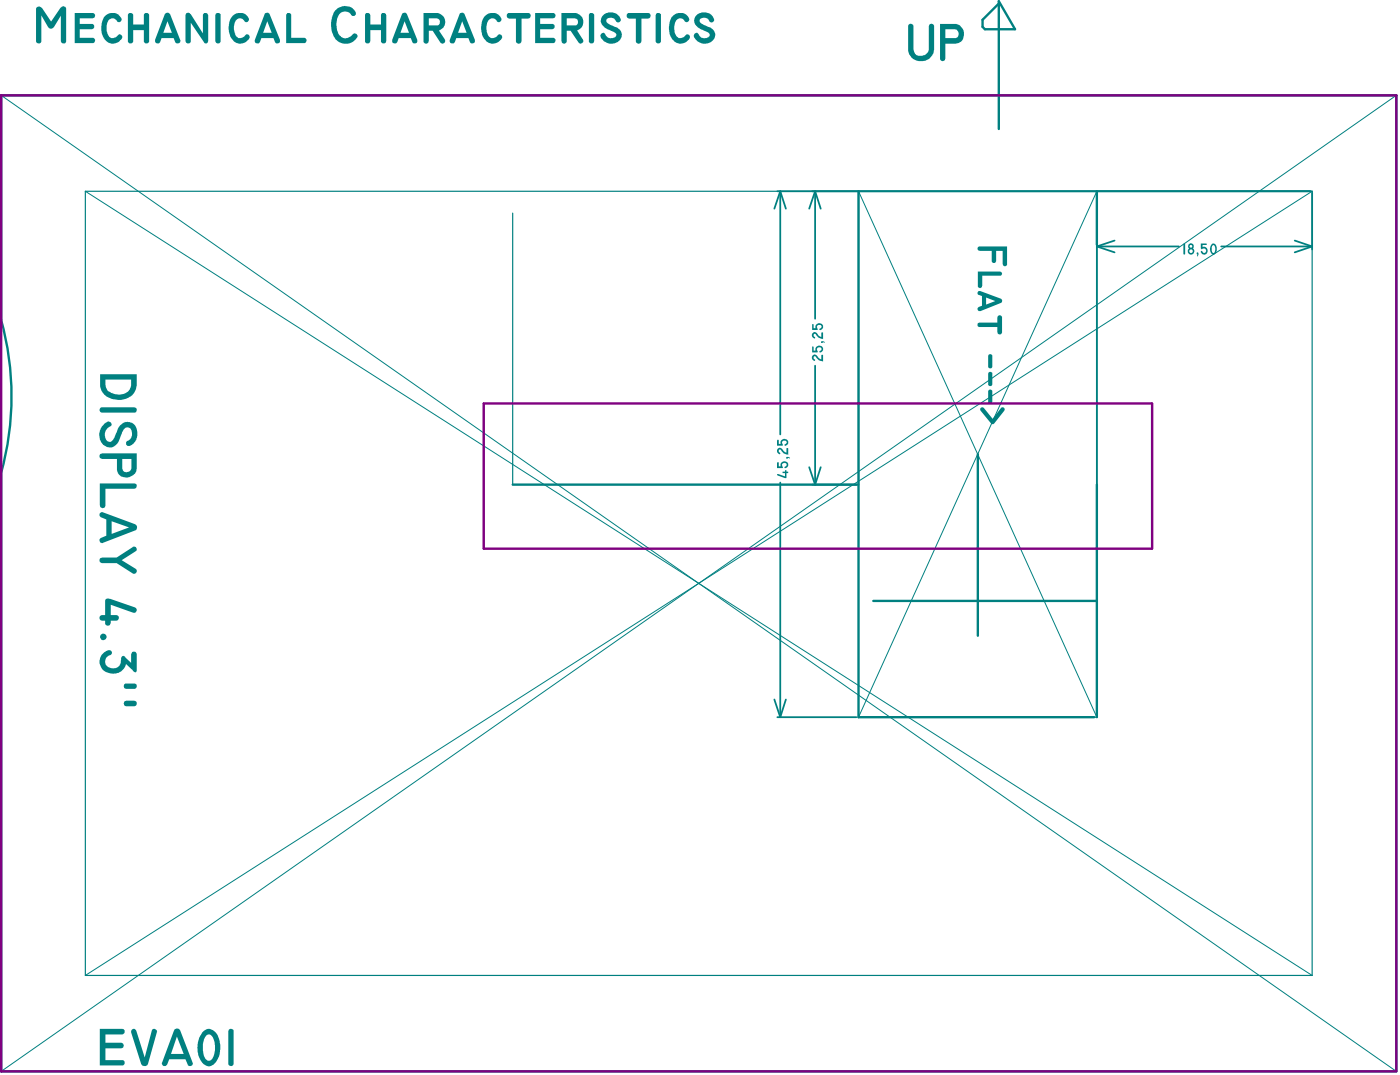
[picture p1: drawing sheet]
<svg xmlns="http://www.w3.org/2000/svg" width="200mm" height="154mm" viewBox="0 0 200 154" stroke-linecap="round" stroke-linejoin="round" font-family="sans-serif">
<path d="M69.2 57.7h95.7v20.8h-95.7z" fill="none" stroke="#808080" stroke-width=".14"/>
<g fill="none" stroke="#008080" stroke-width=".25">
<path d="M111.3 27.4h76.3M111.7 27.4l.8 2.5M111.7 27.4v34.8M111.7 27.4l-.9 2.5M116.7 27.4l-.9 2.5M116.7 27.4v18.2M116.7 27.4l.8 2.5M157 34.8v34.5M157 35.3l2.5 .8M157 35.3h11.7M159.5 34.4l-2.5 .9M174.8 35.3h13"/>
<path d="M185.3 34.4l2.5 .9M187.8 27.6v8.1M187.8 35.3l-2.5 .8M116.7 52.3v17M111.7 69v33.6M115.8 66.9l.9 2.4M116.2 69.3h6.7M117.5 66.9l-.8 2.4M110.8 100.1l.9 2.5M111.3 102.6h11.3M112.5 100.1l-.8 2.5"/>
</g>
<path d="M143 .5l-2.4 2.3v1l.4 .4h4.3l-2.3-4v18.3M122.9 27.4v75.2h33.7M157 27.4v7.6M.2 45.7v-32.1h199.7v139.7h-199.7v-85.6M73.4 69.3h49.2M140 65v26M157 69.3v33.3M125 86h32" fill="none" stroke="#008080" stroke-width=".34"/>
<path d="M12.2 27.4h175.6v112.2h-175.6zM73.4 30.5v38.8M122.9 27.4v41.9M157 27.4v58.6M156.6 102.6h.4" fill="none" stroke="#008080" stroke-width=".17"/>
<path d="M.2 13.6l199.7 139.7M199.9 13.6l-199.7 139.7M12.2 27.4l175.6 112.2M122.9 27.4l34.1 75.2M157 27.4l-34.1 75.2M187.8 27.4l-175.6 112.2" fill="none" stroke="#008080" stroke-width=".14"/>
<g fill="#008080">
<path d="M111.3 67.8l1.1 .4v-.5h-.4v-.2h.4v-.2h.2v.2h.1a.11 .11 0 0 1 .1 .1 .11 .11 0 0 1-.1 .1h-.1l-.1 .7-1.2-.4z"/>
<path d="M111.3 66.1l.2 .1v.5h.3l-.1-.2a.53 .53 0 0 1 .8-.5 .53 .53 0 0 1 0 1 .15 .15 0 0 1-.2-.1 .15 .15 0 0 1 .2-.2 .31 .31 0 0 0-.1-.5 .31 .31 0 0 0-.5 .3l.2 .3-.1 .2h-.8z"/>
<path d="M112.5 65.4h.3l.3 .2h-.5z"/>
<path d="M111.3 64.3a.52 .52 0 0 1 .8 .2l.5 .3v-.7h.2v1l-.6-.2-.2-.2a.36 .36 0 0 0-.5-.3v.3a.15 .15 0 0 1 .2 .2 .15 .15 0 0 1-.2 .1 .15 .15 0 0 1-.1-.1l-.2-.3z"/>
<path d="M111.3 62.9l.2 .1v.5h.3l-.1-.2a.54 .54 0 0 1 .5-.5 .54 .54 0 0 1 .6 .4 .54 .54 0 0 1-.4 .6 .18 .18 0 0 1-.1-.2 .18 .18 0 0 1 .2-.1 .31 .31 0 0 0-.2-.5 .31 .31 0 0 0-.4 .3l.2 .3-.1 .2h-.8z"/>
<path d="M116.2 50.9h.1a.51 .51 0 0 1 .8 .2l.5 .3v-.6h.2v.9l-.2-.1a1.46 1.46 0 0 1-.9-.6 .26 .26 0 0 0-.2 .2 .26 .26 0 0 0 .2 .3v.1a.4 .4 0 0 1-.5-.4z"/>
<path d="M116.2 49.6h.3v.6h.2a.55 .55 0 0 1 .6-.8 .55 .55 0 0 1 .4 .9l-.3 .1a.11 .11 0 0 1-.1-.1 .11 .11 0 0 1 .1-.1 .31 .31 0 0 0 .1-.4 .31 .31 0 0 0-.4-.1 .31 .31 0 0 0-.1 .4v.3h-.8z"/>
<path d="M117.5 48.9a.33 .33 0 0 1 .6 .1l-.5 .1z"/>
<path d="M116.3 47.7a.5 .5 0 0 1 .5-.1 .5 .5 0 0 1 .3 .4l.5 .2v-.6h.2v.9l-.6-.1-.2-.2a.4 .4 0 0 0-.5-.4v.3a.15 .15 0 0 1 .2 .2 .15 .15 0 0 1-.2 .1 .15 .15 0 0 1-.1-.1l-.2-.2z"/>
<path d="M116.2 46.4h.3v.6h.2a.56 .56 0 0 1 .6-.8 .56 .56 0 0 1 .4 .8 .22 .22 0 0 1-.2 .2 .22 .22 0 0 1-.2-.1v-.1a.31 .31 0 0 0 .2-.4 .31 .31 0 0 0-.5 0l-.1 .1 .1 .5h-.8z"/>
<path d="M140 35.4l.1-.1h4v2.5a.32 .32 0 0 1-.3 .3 .32 .32 0 0 1-.3-.3v-1.9h-.9v1.4a.32 .32 0 0 1-.3 .3 .32 .32 0 0 1-.4-.3v-1.4h-1.7l-.3-.2z"/>
<path d="M140 38.9h3.1a.3 .3 0 0 1 .3 .2 .3 .3 0 0 1-.3 .3h-2.5v1.5a.32 .32 0 0 1-.3 .3 .32 .32 0 0 1-.3-.3z"/>
<path d="M140 46.2h.1h2.6v-.8a.34 .34 0 0 1 .4-.3 .34 .34 0 0 1 .3 .3v2.1a.34 .34 0 0 1-.3 .4 .34 .34 0 0 1-.4-.4v-.7h-2.5a.34 .34 0 0 1-.2-.6z"/>
<path d="M141.5 50.8l.3-.1 .2 .1v1.6a.3 .3 0 0 1-.3 .3 .3 .3 0 0 1-.3-.3z"/>
<path d="M141.5 53.3l.3-.1 .2 .2v1.5a.3 .3 0 0 1-.3 .3 .3 .3 0 0 1-.3-.3z"/>
<path d="M141.5 55.8l.3-.1 .2 .2v1.6a.3 .3 0 0 1-.3 .3 .3 .3 0 0 1-.3-.3z"/>
<path d="M140.3 58.4l.2-.1h.3l1.3 1.6 1.2-1.5a.31 .31 0 0 1 .4-.1 .31 .31 0 0 1 .1 .4l-1.5 1.9-.1 .1h-.2l-1.7-2z"/>
<path d="M14.3 58.4l.2-.1h4.7a.38 .38 0 0 1 .4 .4 .38 .38 0 0 1-.4 .3h-4.5a.39 .39 0 0 1-.4-.2 .39 .39 0 0 1 0-.4z"/>
<path d="M14.9 60.7l.2-.2a.44 .44 0 0 1 .7-.2 .44 .44 0 0 1 .1 .7 1.24 1.24 0 0 0-.9 1 1.24 1.24 0 0 0 .6 1.2 .99 .99 0 0 0 .9-.9l.1-.3a2.05 2.05 0 0 1 1.7-1.7 1.59 1.59 0 0 1 1.3 2.2 1.44 1.44 0 0 1-1.3 1.3 .43 .43 0 0 1-.2-.5 .43 .43 0 0 1 .3-.3 1.19 1.19 0 0 0 .2-1.8 .85 .85 0 0 0-1.1 .8l-.2 .3a1.85 1.85 0 0 1-1.6 1.7 1.84 1.84 0 0 1-1.4-1.2 1.84 1.84 0 0 1 .4-1.9z"/>
<path d="M14.3 69.2h4.8a.38 .38 0 0 1 .5 .4 .38 .38 0 0 1-.5 .3h-4v2.4a.4 .4 0 0 1-.4 .4 .4 .4 0 0 1-.4-.4z"/>
<path d="M14.3 79.9l.3-.1h2.1l2.3-1.5a.36 .36 0 0 1 .5 .1 .36 .36 0 0 1-.1 .5l-2 1.3 2 1.2a.39 .39 0 0 1 .1 .5 .39 .39 0 0 1-.6 .1l-2.2-1.4-2.2-.1-.3-.2z"/>
<path d="M15.1 85.8l.2-.2 .5 .1 3.5 1.2a.4 .4 0 0 1 .2 .5 .4 .4 0 0 1-.4 .3l-3.2-1.2v1.5h.7a.4 .4 0 0 1 .4 .4 .4 .4 0 0 1-.4 .4h-.7v.3a.4 .4 0 0 1-.5 .4 .4 .4 0 0 1-.4-.4v-.3h-.4a.4 .4 0 0 1-.4-.4 .4 .4 0 0 1 .4-.4h.4z"/>
<path d="M14.6 93.7a1.17 1.17 0 0 1 1.3-.6 .38 .38 0 0 1 .1 .5 .38 .38 0 0 1-.4 .2 .99 .99 0 0 0-.5 1.2 .99 .99 0 0 0 1.1 .6 1.12 1.12 0 0 0 1.1-1.3 .35 .35 0 0 1 .3-.5 .35 .35 0 0 1 .4 .3l.8 .7v-1.2a.4 .4 0 0 1 .4-.4 .4 .4 0 0 1 .4 .4v2.3a.28 .28 0 0 1-.3 .3 .28 .28 0 0 1-.3-.3l-1-.9a1.96 1.96 0 0 1-1.7 1.4 1.96 1.96 0 0 1-1.9-1.2 1.49 1.49 0 0 1 .2-1.5z"/>
<path d="M17.8 97.9l.1-.1h1.3a.38 .38 0 0 1 .4 .4 .38 .38 0 0 1-.4 .4l-1.3-.1-.2-.3z"/>
<path d="M17.8 100.4l.2-.1h1.2a.41 .41 0 0 1 .4 .4 .41 .41 0 0 1-.4 .4l-1.3-.1-.2-.3z"/>
<path d="M169.4 34.8l.2 .1v1.5h-.1h-.1z"/>
<path d="M171.3 36.2a.25 .25 0 0 1 .3 .1 .25 .25 0 0 1-.2 .3l-.1 .1 .1-.3h-.1z"/>
<path d="M171.9 34.8l.8 .1v.2h-.6l.1 .2a.53 .53 0 0 1 .6 .7 .53 .53 0 0 1-.8 .3l-.1-.4h.1a.31 .31 0 0 0 .4 .2 .31 .31 0 0 0 .2-.4 .31 .31 0 0 0-.4-.1l-.2 .1-.1-.1z"/>
<path d="M130.1 3.5a.4 .4 0 0 1 .4-.1 .4 .4 0 0 1 .2 .4v3.3a1.03 1.03 0 0 0 1.6 .8 1.02 1.02 0 0 0 .6-1v-3.1a.38 .38 0 0 1 .4-.4 .38 .38 0 0 1 .4 .4v3.1a1.88 1.88 0 0 1-1.7 1.8 1.88 1.88 0 0 1-2-1.4v-3.6z"/>
<path d="M14.3 147.2h3.2a.4 .4 0 0 1 .3 .4 .4 .4 0 0 1-.3 .4h-2.4v1.2h2.2a.4 .4 0 0 1 .4 .4 .4 .4 0 0 1-.4 .4h-2.2v1.7h2.4a.38 .38 0 0 1 .3 .4 .38 .38 0 0 1-.3 .3h-3.2z"/>
<path d="M18.9 147.3a.39 .39 0 0 1 .4-.1 .39 .39 0 0 1 .2 .3l1.2 3.8 1-3.8a.38 .38 0 0 1 .5-.3 .38 .38 0 0 1 .2 .5l-1.2 4.5a.55 .55 0 0 1-1 0l-1.4-4.5z"/>
<path d="M32.8 147.3a.38 .38 0 0 1 .4-.1 .38 .38 0 0 1 .2 .4v4.5a.38 .38 0 0 1-.3 .4 .38 .38 0 0 1-.4-.4v-4.6z"/>
<path d="M5.2 1.1l.5-.2 .3 .2 1.3 2 1.3-1.9a.45 .45 0 0 1 .5-.3 .45 .45 0 0 1 .4 .5v4.4a.38 .38 0 0 1-.4 .4 .38 .38 0 0 1-.4-.4v-3.6l-1 1.6a.5 .5 0 0 1-.8 .1l-1-1.7v3.6a.38 .38 0 0 1-.4 .4 .38 .38 0 0 1-.3-.4v-4.6z"/>
<path d="M10.7 1.9h2.5a.38 .38 0 0 1 .4 .3 .38 .38 0 0 1-.4 .4h-1.8v.8h1.7a.38 .38 0 0 1 .4 .4 .38 .38 0 0 1-.4 .4h-1.7v1.2h1.8a.38 .38 0 0 1 .4 .4 .38 .38 0 0 1-.4 .4h-2.5z"/>
<path d="M14.9 2.4a1.48 1.48 0 0 1 2.5 .3 .41 .41 0 0 1-.3 .5 .41 .41 0 0 1-.5-.4 .8 .8 0 0 0-.9-.1 .8 .8 0 0 0-.4 .9 1.72 1.72 0 0 0 .6 1.9 1.19 1.19 0 0 0 1.1-.6 .43 .43 0 0 1 .5 .3 .43 .43 0 0 1-.3 .5 1.45 1.45 0 0 1-2.5-.5 3.2 3.2 0 0 1 .2-2.8z"/>
<path d="M18.4 1.9a.4 .4 0 0 1 .4 0 .4 .4 0 0 1 .3 .3v1.3h1.5v-1.3a.38 .38 0 0 1 .4-.3 .38 .38 0 0 1 .3 .3v3.6a.38 .38 0 0 1-.3 .4 .38 .38 0 0 1-.4-.4v-1.5h-1.5v1.5a.38 .38 0 0 1-.4 .4 .38 .38 0 0 1-.4-.4v-3.7z"/>
<path d="M26.6 1.9l.4-.1 .3 .2 1.7 2.8v-2.6a.38 .38 0 0 1 .4-.3 .38 .38 0 0 1 .4 .3v3.6a.33 .33 0 0 1-.2 .4 .33 .33 0 0 1-.4-.2l-1.9-2.7v2.5a.38 .38 0 0 1-.4 .4 .38 .38 0 0 1-.4-.4v-3.6z"/>
<path d="M30.9 1.9a.41 .41 0 0 1 .4 0 .41 .41 0 0 1 .3 .3v3.6a.38 .38 0 0 1-.4 .4 .38 .38 0 0 1-.4-.4v-3.6z"/>
<path d="M33.3 2.3a1.47 1.47 0 0 1 2.3 .4 .39 .39 0 0 1-.3 .5 .39 .39 0 0 1-.4-.3 .83 .83 0 0 0-1-.1 .83 .83 0 0 0-.4 .8 2.14 2.14 0 0 0 .4 1.7 .93 .93 0 0 0 1.3-.4 .42 .42 0 0 1 .5 .3 .42 .42 0 0 1-.2 .5 1.55 1.55 0 0 1-1.6 .4 1.55 1.55 0 0 1-1.1-1.3 3.1 3.1 0 0 1 .5-2.5z"/>
<path d="M41.1 1.9h.3l.3 .2v3.3h1.8a.38 .38 0 0 1 .4 .4 .38 .38 0 0 1-.4 .4h-2.5v-4.1z"/>
<path d="M48 1.4a1.85 1.85 0 0 1 2.9 .4 .41 .41 0 0 1-.3 .5 .41 .41 0 0 1-.5-.4 1.15 1.15 0 0 0-1.2-.1 1.15 1.15 0 0 0-.7 1.1v.3a2.07 2.07 0 0 0 1 2.3 1.72 1.72 0 0 0 1.4-.7 .41 .41 0 0 1 .5 .3 .41 .41 0 0 1-.2 .5 1.97 1.97 0 0 1-2 .6 1.97 1.97 0 0 1-1.4-1.7 3.6 3.6 0 0 1 .5-3.1z"/>
<path d="M52.3 1.9h.5l.2 .1v1.5h1.5v-1.3a.38 .38 0 0 1 .4-.3 .38 .38 0 0 1 .4 .3v3.6a.38 .38 0 0 1-.4 .4 .38 .38 0 0 1-.4-.4v-1.5h-1.5v1.5a.38 .38 0 0 1-.4 .4 .38 .38 0 0 1-.4-.4v-3.7z"/>
<path d="M69.3 2.4a1.48 1.48 0 0 1 2.5 .3 .39 .39 0 0 1-.3 .4 .39 .39 0 0 1-.5-.2 .83 .83 0 0 0-.9-.1 .83 .83 0 0 0-.4 .8 1.72 1.72 0 0 0 .6 1.9 1.06 1.06 0 0 0 1.1-.6 .42 .42 0 0 1 .5 .3 .42 .42 0 0 1-.2 .5 1.55 1.55 0 0 1-1.7 .4 1.55 1.55 0 0 1-1-1.3 3.4 3.4 0 0 1 .3-2.4z"/>
<path d="M72.6 2l.1-.1h2.8a.4 .4 0 0 1 .5 .4 .4 .4 0 0 1-.5 .4h-.9v3.1a.4 .4 0 0 1-.4 .5 .4 .4 0 0 1-.4-.5v-3.1l-1.1-.1-.2-.2z"/>
<path d="M76.6 1.9h2.5a.38 .38 0 0 1 .4 .3 .38 .38 0 0 1-.4 .4h-1.8v.8h1.7a.38 .38 0 0 1 .4 .4 .38 .38 0 0 1-.4 .4h-1.7v1.2h1.8a.38 .38 0 0 1 .4 .4 .38 .38 0 0 1-.4 .4h-2.5z"/>
<path d="M84.4 1.9h.4l.2 .2v3.7a.38 .38 0 0 1-.3 .4 .38 .38 0 0 1-.4-.4v-3.7z"/>
<path d="M86.2 2.3a1.48 1.48 0 0 1 1.6-.5 1.48 1.48 0 0 1 1.1 1.2 .42 .42 0 0 1-.5 .2 .42 .42 0 0 1-.4-.4 .79 .79 0 0 0-1.2 .1 .95 .95 0 0 0 .9 .8 1.7 1.7 0 0 1 1.3 1.3 1.58 1.58 0 0 1-1.5 1.3 1.58 1.58 0 0 1-1.6-1.3 .4 .4 0 0 1 .5-.3 .4 .4 0 0 1 .3 .4 .94 .94 0 0 0 1.5 0 .8 .8 0 0 0-.7-.7h-.1a1.73 1.73 0 0 1-1.4-1.5z"/>
<path d="M89.7 2l.2-.1h2.8a.4 .4 0 0 1 .4 .4 .4 .4 0 0 1-.4 .4h-.9v3.1a.4 .4 0 0 1-.4 .5 .4 .4 0 0 1-.4-.5v-3.1l-1.1-.1-.2-.2z"/>
<path d="M93.9 1.9a.41 .41 0 0 1 .5 0 .41 .41 0 0 1 .2 .3v3.6a.38 .38 0 0 1-.4 .4 .38 .38 0 0 1-.4-.4v-3.6z"/>
<path d="M96.2 2.4a1.48 1.48 0 0 1 2.5 .3 .41 .41 0 0 1-.4 .5 .41 .41 0 0 1-.4-.4 .83 .83 0 0 0-1 0 .83 .83 0 0 0-.4 .8 1.53 1.53 0 0 0 .7 1.9 1.14 1.14 0 0 0 1-.6 .42 .42 0 0 1 .5 .3 .42 .42 0 0 1-.1 .5 1.53 1.53 0 0 1-1.6 .5 1.53 1.53 0 0 1-1.1-1.2 3.1 3.1 0 0 1 .3-2.6z"/>
<path d="M99.6 2.3a1.47 1.47 0 0 1 1.5-.5 1.47 1.47 0 0 1 1.1 1.2 .42 .42 0 0 1-.5 .2 .42 .42 0 0 1-.3-.4 .83 .83 0 0 0-1.3 .1 .88 .88 0 0 0 .8 .7 1.94 1.94 0 0 1 1.4 1.1 1.49 1.49 0 0 1-.8 1.5 1.49 1.49 0 0 1-1.6-.2l-.1-.1a.77 .77 0 0 1-.4-1 .38 .38 0 0 1 .4-.2 .38 .38 0 0 1 .3 .4 .94 .94 0 0 0 1.5 0 .8 .8 0 0 0-.8-.7l-.6-.3a1.32 1.32 0 0 1-.7-1.7z"/>
<path d="M140 41.7l.3-.1 3 1.1 .2 .3-.2 .3-3 1.2a.32 .32 0 0 1-.4-.2 .32 .32 0 0 1 .2-.4l.4-.1v-1.4l-.5-.2-.1-.1zM141.1 42.6v1l1.3-.5z"/>
<path d="M14.3 53.5h5.3v1.4a2.32 2.32 0 0 1-2.6 2.3 2.56 2.56 0 0 1-2.6-1.6l-.1-.3zM15.1 54.3v.7a1.4 1.4 0 0 0 1.3 1.4 1.76 1.76 0 0 0 2.4-1.2v-.9z"/>
<path d="M14.3 65l.3-.1h5v2a1.49 1.49 0 0 1-1.1 1.4 1.49 1.49 0 0 1-1.6-.6l-.2-.4v-1.6h-2.1l-.3-.2zM17.5 65.7v1.3a.66 .66 0 0 0 .7 .6 .66 .66 0 0 0 .6-.7v-1.2z"/>
<path d="M14.3 73.4l.4-.1 4.6 1.7a.5 .5 0 0 1 .3 .4 .5 .5 0 0 1-.2 .5l-4.6 1.8a.38 .38 0 0 1-.5-.2 .38 .38 0 0 1 .1-.5l.8-.4v-2.3l-.7-.3-.3-.2zM16 74.6v1.8l2.5-.9z"/>
<path d="M170.1 35a.42 .42 0 0 1 .6-.1 .42 .42 0 0 1 0 .7 .49 .49 0 0 1 .1 .7 .49 .49 0 0 1-.7 0 .49 .49 0 0 1 .1-.7l-.1-.2zM170.3 35.2a.19 .19 0 0 0 .3 0 .19 .19 0 0 0-.3 0zM170.2 35.9a.25 .25 0 0 0 .5 0 .25 .25 0 0 0-.5 0z"/>
<path d="M173.3 35a.5 .5 0 0 1 .7 0 .5 .5 0 0 1 .2 .6l-.1 .5a.4 .4 0 0 1-.5 .3 .4 .4 0 0 1-.3-.4l-.1-.5zM173.6 35.1l-.2 .5a.37 .37 0 0 0 .4 .6l.1-.5a.56 .56 0 0 0-.3-.6z"/>
<path d="M134.5 3.4h2.1a1.44 1.44 0 0 1 1.4 1.2 1.44 1.44 0 0 1-.8 1.6l-1.9 .1v2a.38 .38 0 0 1-.4 .4 .38 .38 0 0 1-.4-.4zM135.3 4.2v1.3h1.4a.64 .64 0 0 0 .5-.7 .64 .64 0 0 0-.6-.6z"/>
<path d="M25 147.3l.4-.1 .3 .1 1.9 4.7a.38 .38 0 0 1-.2 .5 .38 .38 0 0 1-.5-.1l-.4-.8h-2.3l-.3 .7a.39 .39 0 0 1-.5 .2 .39 .39 0 0 1-.2-.5zM25.3 148.3l-.8 2.5h1.8z"/>
<path d="M28.9 147.8a1.2 1.2 0 0 1 2.1 .1 3.7 3.7 0 0 1-.5 4.5 1.29 1.29 0 0 1-1.9-.9 3.9 3.9 0 0 1 .3-3.7zM29.5 148.2l-.3 .4-.1 .6a3.2 3.2 0 0 0 .4 2.4 .63 .63 0 0 0 .7 .1 .63 .63 0 0 0 .4-.6l.1-.7a3.4 3.4 0 0 0-.2-2 .58 .58 0 0 0-1-.2z"/>
<path d="M23.6 2l.3-.2h.2l.2 .2 1.5 3.7a.39 .39 0 0 1-.2 .5 .39 .39 0 0 1-.5-.2l-.2-.5h-1.8l-.2 .5a.4 .4 0 0 1-.5 .2 .4 .4 0 0 1-.2-.5zM24 3l-.6 1.7h1.2z"/>
<path d="M37.9 2l.3-.2 .3 .1 1.6 3.8a.39 .39 0 0 1-.3 .5 .39 .39 0 0 1-.4-.2l-.3-.5h-1.7l-.2 .5a.4 .4 0 0 1-.5 .2 .4 .4 0 0 1-.2-.5zM38.3 3l-.6 1.7h1.2z"/>
<path d="M57.6 1.9l.2-.1 .4 .1 1.5 3.8a.39 .39 0 0 1-.2 .5 .39 .39 0 0 1-.5-.2l-.2-.5h-1.7l-.2 .5a.4 .4 0 0 1-.5 .2 .4 .4 0 0 1-.3-.5zM57.9 3l-.6 1.7h1.2z"/>
<path d="M60.6 1.9h1.8a1.27 1.27 0 0 1 1.3 1 1.27 1.27 0 0 1-.9 1.5l.9 1.2a.39 .39 0 0 1-.1 .5 .39 .39 0 0 1-.6 0l-1.1-1.7h-.5v1.5a.38 .38 0 0 1-.4 .4 .38 .38 0 0 1-.4-.4zM61.4 2.6v1h1.2a.52 .52 0 0 0 .4-.6 .52 .52 0 0 0-.6-.4z"/>
<path d="M65.8 2l.3-.2 .3 .1 1.6 3.8a.39 .39 0 0 1-.3 .5 .39 .39 0 0 1-.4-.2l-.3-.5h-1.7l-.2 .5a.4 .4 0 0 1-.5 .2 .4 .4 0 0 1-.2-.5zM66.2 3l-.6 1.7h1.2z"/>
<path d="M80.4 1.9h1.8a1.28 1.28 0 0 1 1.3 1 1.28 1.28 0 0 1-.9 1.5l.8 1.2a.38 .38 0 0 1-.1 .5 .38 .38 0 0 1-.5 0l-1.1-1.7h-.6v1.5a.38 .38 0 0 1-.4 .4 .38 .38 0 0 1-.3-.4zM81.1 2.6v1h1.3a.53 .53 0 0 0 .3-.6 .53 .53 0 0 0-.5-.4z"/>
<circle cx="14.8" cy="91.1" r=".46"/>
</g>
<path d="M.2 45.7a40.9 40.9 0 0 1 0 22" fill="none" stroke="#008080" stroke-width=".34"/>
<path d="M69.2 57.7h95.7v20.8h-95.7z" fill="none" stroke="#808080" stroke-width=".14"/>
<path d="M.2 13.6h199.7v139.7h-199.7zM69.2 57.7h95.7v20.8h-95.7z" fill="none" stroke="#800080" stroke-width=".34"/>
</svg>
